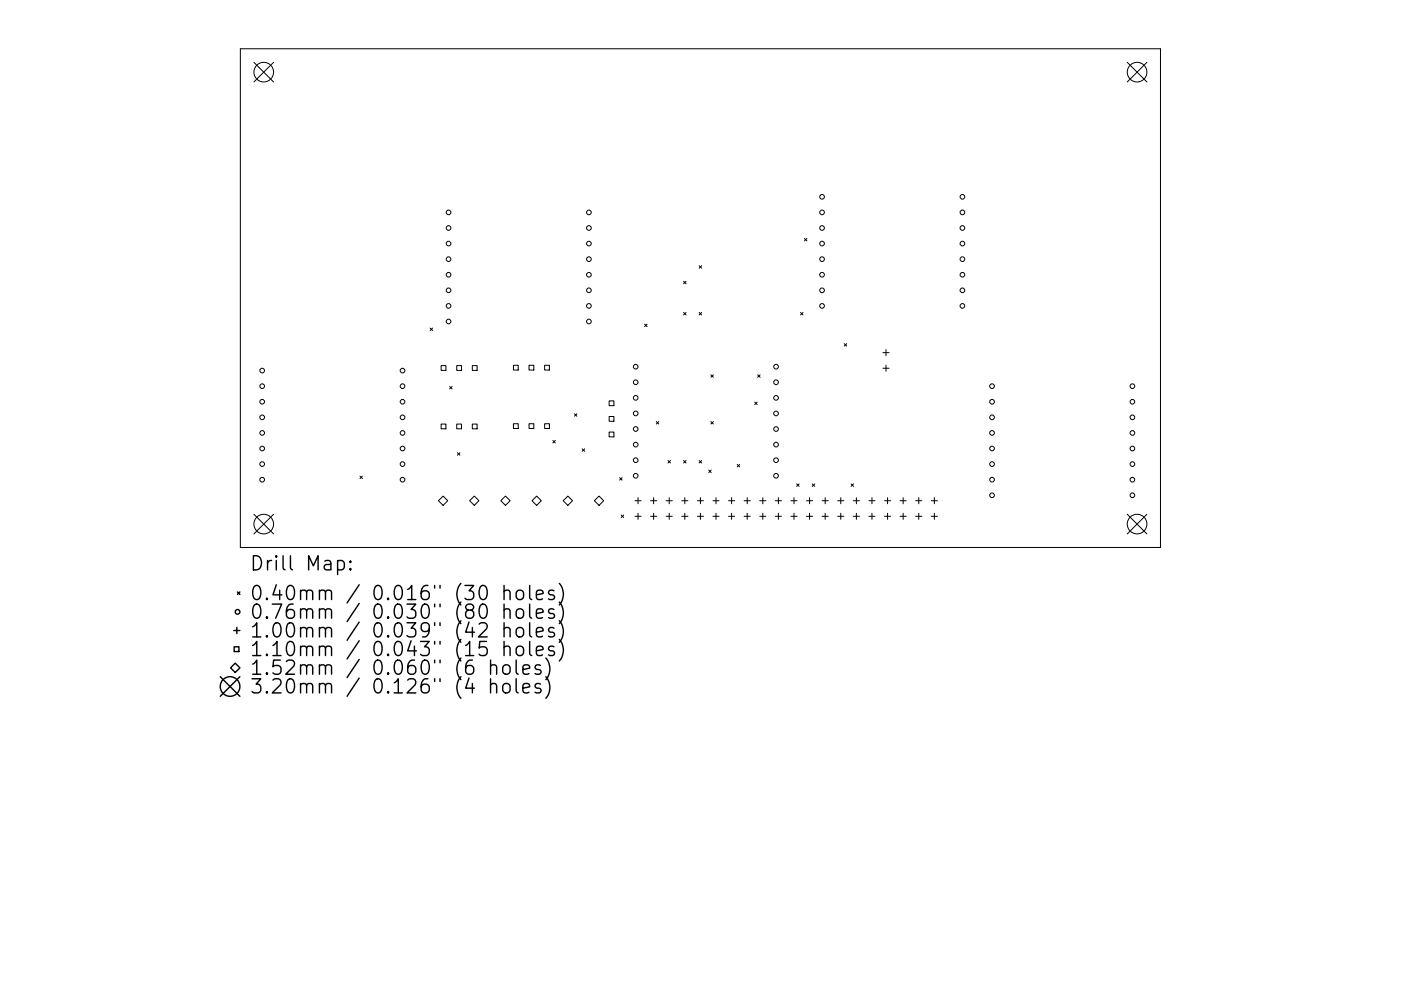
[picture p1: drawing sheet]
<svg xmlns="http://www.w3.org/2000/svg" width="297mm" height="210mm" viewBox="0 0 297 210" stroke-linecap="round" stroke-linejoin="round" font-family="sans-serif">
<defs><g id="words">
<g font-size="4.2">
<text x="52.9" y="121.1">Drill Map:</text>
<text x="52.9" y="127.4">0.40mm / 0.016&quot; (30 holes)</text>
<text x="52.9" y="131.3">0.76mm / 0.030&quot; (80 holes)</text>
<text x="52.9" y="135.3">1.00mm / 0.039&quot; (42 holes)</text>
<text x="52.9" y="139.2">1.10mm / 0.043&quot; (15 holes)</text>
<text x="52.9" y="143.2">1.52mm / 0.060&quot; (6 holes)</text>
<text x="52.9" y="147.2">3.20mm / 0.126&quot; (4 holes)</text>
</g>
</g></defs>
<g fill="none" stroke="#000" stroke-width=".21">
<path d="M51 10.3h195v105.9h-195zM53.8 13.2l4.2 4.2M58 13.2l-4.2 4.2M239 13.2l4.2 4.2M243.2 13.2l-4.2 4.2M144.9 59.7l.6 .5M145.5 59.7l-.6 .5M148.2 56.4l.6 .5M148.8 56.4l-.6 .5M170.6 50.6l.5 .5M171.1 50.6l-.5 .5M91.2 69.6l.5 .5"/>
<path d="M91.7 69.6l-.5 .5M93.5 77.6h1v1h-1zM96.8 77.6h1v1h-1zM100.1 77.6h1.1v1h-1.1zM108.9 77.5h1v1h-1zM112.2 77.5h1v1h-1zM115.5 77.5h1v1h-1zM136.7 68.8l.5 .5M137.2 68.8l-.5 .5M144.9 66.3l.6 .5M145.5 66.3l-.6 .5M148.2 66.3l.6 .5"/>
<path d="M148.8 66.3l-.6 .5M150.7 79.5l.5 .5M151.2 79.5l-.5 .5M160.6 79.5l.6 .5M161.2 79.5l-.6 .5M169.7 66.3l.6 .5M170.3 66.3l-.6 .5M179 72.9l.5 .5M179.5 72.9l-.5 .5M187.2 74.8h1.3M187.2 78.1h1.3M187.8 74.2v1.3"/>
<path d="M187.8 77.5v1.3M93.5 90h1v1h-1zM95.3 82l.6 .5M95.9 82l-.6 .5M96.8 90h1v1h-1zM97 96.1l.5 .5M97.5 96.1l-.5 .5M100.1 90h1.1v1h-1.1zM108.9 89.9h1v1h-1zM112.2 89.9h1v1h-1zM115.5 89.9h1v1h-1zM117.2 93.5l.5 .5"/>
<path d="M117.7 93.5l-.5 .5M121.8 87.8l.5 .5M122.3 87.8l-.5 .5M123.4 95.2l.6 .5M124 95.2l-.6 .5M129.1 85.1h1.1v1h-1.1zM129.1 88.4h1.1v1h-1.1zM129.1 91.7h1.1v1h-1.1zM139.1 89.4l.6 .6M139.7 89.4l-.6 .6M141.6 97.7l.5 .5M142.1 97.7l-.5 .5"/>
<path d="M144.9 97.7l.6 .5M145.5 97.7l-.6 .5M148.2 97.7l.6 .5M148.8 97.7l-.6 .5M150.3 99.7l.5 .6M150.7 89.4l.5 .6M150.8 99.7l-.5 .6M151.2 89.4l-.5 .6M156.3 98.5l.5 .6M156.8 98.5l-.5 .6M160 85.3l.5 .5M160.5 85.3l-.5 .5"/>
<path d="M53.8 109.1l4.2 4.2M58 109.1l-4.2 4.2M76.3 101l.5 .5M76.8 101l-.5 .5M93 106.2l.9-1 1 1-1 1zM99.6 106.2l1-1 .9 1-.9 1zM106.2 106.2l1-1 1 1-1 1zM112.8 106.2l1-1 1 1-1 1zM119.4 106.2l1-1 1 1-1 1zM126 106.2l1-1 1 1-1 1zM131.4 101.3l.5 .6M131.7 109.3l.5 .5"/>
<path d="M131.9 101.3l-.5 .6M132.2 109.3l-.5 .5M134.6 106.2h1.3M134.6 109.5h1.3M135.3 105.6v1.3M135.3 108.9v1.3M137.9 106.2h1.3M137.9 109.5h1.3M138.6 105.6v1.3M138.6 108.9v1.3M141.2 106.2h1.3M141.2 109.5h1.3"/>
<path d="M141.9 105.6v1.3M141.9 108.9v1.3M144.5 106.2h1.3M144.5 109.5h1.3M145.2 105.6v1.3M145.2 108.9v1.3M147.9 106.2h1.3M147.9 109.5h1.3M148.5 105.6v1.3M148.5 108.9v1.3M151.2 106.2h1.3M151.2 109.5h1.3"/>
<path d="M151.8 105.6v1.3M151.8 108.9v1.3M154.5 106.2h1.3M154.5 109.5h1.3M155.1 105.6v1.3M155.1 108.9v1.3M157.8 106.2h1.3M157.8 109.5h1.3M158.4 105.6v1.3M158.4 108.9v1.3M161.1 106.2h1.3M161.1 109.5h1.3"/>
<path d="M161.7 105.6v1.3M161.7 108.9v1.3M164.4 106.2h1.3M164.4 109.5h1.3M165 105.6v1.3M165 108.9v1.3M167.7 106.2h1.3M167.7 109.5h1.3M168.3 105.6v1.3M168.3 108.9v1.3M168.9 102.7l.5 .5M169.4 102.7l-.5 .5"/>
<path d="M171 106.2h1.3M171 109.5h1.3M171.6 105.6v1.3M171.6 108.9v1.3M172.2 102.7l.5 .5M172.7 102.7l-.5 .5M174.3 106.2h1.3M174.3 109.5h1.3M175 105.6v1.3M175 108.9v1.3M177.6 106.2h1.3M177.6 109.5h1.3"/>
<path d="M178.3 105.6v1.3M178.3 108.9v1.3M180.4 102.7l.6 .5M180.9 106.2h1.3M180.9 109.5h1.3M181 102.7l-.6 .5M181.6 105.6v1.3M181.6 108.9v1.3M184.2 106.2h1.3M184.2 109.5h1.3M184.9 105.6v1.3M184.9 108.9v1.3"/>
<path d="M187.5 106.2h1.3M187.5 109.5h1.3M188.2 105.6v1.3M188.2 108.9v1.3M190.8 106.2h1.3M190.8 109.5h1.3M191.5 105.6v1.3M191.5 108.9v1.3M194.1 106.2h1.3M194.1 109.5h1.3M194.8 105.6v1.3M194.8 108.9v1.3"/>
<path d="M197.4 106.2h1.3M197.4 109.5h1.3M198.1 105.6v1.3M198.1 108.9v1.3M239 109.1l4.2 4.2M243.2 109.1l-4.2 4.2"/>
<circle cx="55.9" cy="15.3" r="2.08"/>
<circle cx="241.1" cy="15.3" r="2.08"/>
<circle cx="95.1" cy="51.7" r=".5"/>
<circle cx="95.1" cy="48.4" r=".5"/>
<circle cx="95.1" cy="55" r=".5"/>
<circle cx="95.1" cy="58.3" r=".5"/>
<circle cx="95.1" cy="45.1" r=".5"/>
<circle cx="124.9" cy="58.3" r=".5"/>
<circle cx="124.9" cy="48.4" r=".5"/>
<circle cx="124.9" cy="55" r=".5"/>
<circle cx="124.9" cy="51.7" r=".5"/>
<circle cx="124.9" cy="45.1" r=".5"/>
<circle cx="174.3" cy="51.7" r=".5"/>
<circle cx="174.3" cy="58.3" r=".5"/>
<circle cx="174.3" cy="55" r=".5"/>
<circle cx="174.3" cy="48.4" r=".5"/>
<circle cx="174.3" cy="41.8" r=".5"/>
<circle cx="174.3" cy="45.1" r=".5"/>
<circle cx="204.1" cy="48.4" r=".5"/>
<circle cx="204.1" cy="55" r=".5"/>
<circle cx="204.1" cy="58.3" r=".5"/>
<circle cx="204.1" cy="51.7" r=".5"/>
<circle cx="204.1" cy="41.8" r=".5"/>
<circle cx="204.1" cy="45.1" r=".5"/>
<circle cx="55.6" cy="78.6" r=".5"/>
<circle cx="85.3" cy="78.6" r=".5"/>
<circle cx="95.1" cy="68.2" r=".5"/>
<circle cx="95.1" cy="61.6" r=".5"/>
<circle cx="95.1" cy="64.9" r=".5"/>
<circle cx="124.9" cy="68.2" r=".5"/>
<circle cx="124.9" cy="61.6" r=".5"/>
<circle cx="124.9" cy="64.9" r=".5"/>
<circle cx="134.8" cy="77.8" r=".5"/>
<circle cx="164.5" cy="77.8" r=".5"/>
<circle cx="174.3" cy="64.9" r=".5"/>
<circle cx="174.3" cy="61.6" r=".5"/>
<circle cx="204.1" cy="64.9" r=".5"/>
<circle cx="204.1" cy="61.6" r=".5"/>
<circle cx="55.6" cy="95.2" r=".5"/>
<circle cx="55.6" cy="88.5" r=".5"/>
<circle cx="55.6" cy="91.9" r=".5"/>
<circle cx="55.6" cy="85.2" r=".5"/>
<circle cx="55.6" cy="81.9" r=".5"/>
<circle cx="55.6" cy="98.5" r=".5"/>
<circle cx="85.3" cy="88.5" r=".5"/>
<circle cx="85.3" cy="95.2" r=".5"/>
<circle cx="85.3" cy="91.9" r=".5"/>
<circle cx="85.3" cy="85.2" r=".5"/>
<circle cx="85.3" cy="81.9" r=".5"/>
<circle cx="85.3" cy="98.5" r=".5"/>
<circle cx="134.8" cy="94.3" r=".5"/>
<circle cx="134.8" cy="97.6" r=".5"/>
<circle cx="134.8" cy="84.4" r=".5"/>
<circle cx="134.8" cy="81.1" r=".5"/>
<circle cx="134.8" cy="87.7" r=".5"/>
<circle cx="134.8" cy="91" r=".5"/>
<circle cx="164.5" cy="94.3" r=".5"/>
<circle cx="164.5" cy="97.6" r=".5"/>
<circle cx="164.5" cy="84.4" r=".5"/>
<circle cx="164.5" cy="81.1" r=".5"/>
<circle cx="164.5" cy="91" r=".5"/>
<circle cx="164.5" cy="87.7" r=".5"/>
<circle cx="210.3" cy="95.2" r=".5"/>
<circle cx="210.3" cy="91.9" r=".5"/>
<circle cx="210.3" cy="88.5" r=".5"/>
<circle cx="210.3" cy="85.2" r=".5"/>
<circle cx="210.3" cy="81.9" r=".5"/>
<circle cx="210.3" cy="98.5" r=".5"/>
<circle cx="240.1" cy="91.9" r=".5"/>
<circle cx="240.1" cy="95.2" r=".5"/>
<circle cx="240.1" cy="88.5" r=".5"/>
<circle cx="240.1" cy="85.2" r=".5"/>
<circle cx="240.1" cy="81.9" r=".5"/>
<circle cx="240.1" cy="98.5" r=".5"/>
<circle cx="55.6" cy="101.8" r=".5"/>
<circle cx="55.9" cy="111.2" r="2.08"/>
<circle cx="85.3" cy="101.8" r=".5"/>
<circle cx="134.8" cy="100.9" r=".5"/>
<circle cx="164.5" cy="100.9" r=".5"/>
<circle cx="210.3" cy="105.1" r=".5"/>
<circle cx="210.3" cy="101.8" r=".5"/>
<circle cx="240.1" cy="105.1" r=".5"/>
<circle cx="240.1" cy="101.8" r=".5"/>
<circle cx="241.1" cy="111.2" r="2.08"/>
</g>
<g fill="none" stroke="#000" stroke-width=".3">
<path d="M71.6 119.1l.8-.2 .6 .6v.8l-.3 .5-.3 .1-.8-.1M74.3 119.1l.1 .1-.1 .1-.1-.1 .1-.1v.2M49.6 133.8h1.3M49.6 137.2h1.1v1h-1.1zM50.2 133.1v1.3M50.3 125.6l.6 .5M50.9 125.6l-.6 .5M74.3 120.6l.1 .2-.1 .1-.1-.1 .1-.2v.3M106.9 125.5a.74 .74 0 0 1 1.3 .1v1.6M106.9 129.5a.74 .74 0 0 1 1.3 .1v1.6M106.9 133.4a.74 .74 0 0 1 1.3 .2v1.5M106.9 137.4a.74 .74 0 0 1 1.3 .1v1.6"/>
<path d="M106.9 124.2v3M106.9 128.2v3M106.9 132.1v3M106.9 136.1v3M109.6 125.5a.81 .81 0 0 1 .8-.3 .81 .81 0 0 1 .6 .6v.8a.81 .81 0 0 1-.8 .6 .81 .81 0 0 1-.8-.6v-.8zM109.6 133.4a.81 .81 0 0 1 .8-.3 .81 .81 0 0 1 .6 .6v.9a.81 .81 0 0 1-.8 .6 .81 .81 0 0 1-.8-.6v-.9zM109.7 129.3a.81 .81 0 0 1 1.3 .4v.9a.81 .81 0 0 1-.8 .6 .81 .81 0 0 1-.8-.6v-.9zM109.7 137.2a.81 .81 0 0 1 1.3 .5v.8a.81 .81 0 0 1-.8 .6 .81 .81 0 0 1-.8-.6v-.8zM112.3 124.2v2.6l.4 .4M112.3 128.2v2.5l.4 .5M112.3 132.1v2.6l.4 .4M112.3 136.1v2.6l.4 .4"/>
<path d="M113.7 126.2l1.5-.3-.2-.5-.8-.2-.5 .4v1.2l.2 .3 .3 .1 .8-.1M113.7 130.2l1.5-.3-.2-.6-.8-.1-.5 .4v1.1l.2 .3 .3 .2 .8-.2M113.7 134.1l1.5-.3-.2-.5-.8-.2-.5 .5v1.1l.2 .3 .3 .1 .8-.1M113.7 138.1l1.5-.3-.2-.6-.8-.1-.5 .4v1.2l.2 .2 .3 .2 .8-.2M115.7 139.6a3.4 3.4 0 0 1 0 4.6M117.4 125.4l-.7-.2-.4 .4 .1 .5 1 .3 .2 .2-.2 .5-.2 .1-.9-.1M117.4 129.3l-.7-.1-.4 .4 .1 .4 1 .3 .2 .3-.2 .4-.2 .2-.9-.2M117.4 133.3l-.7-.2-.4 .5 .1 .4 1 .3 .2 .3-.2 .4-.2 .1-.9-.1M117.4 137.2l-.7-.1-.4 .4 .1 .4 1 .3 .2 .3-.2 .4-.2 .2-.9-.2M118.6 123.8a3.4 3.4 0 0 1 0 4.6M118.6 127.7a3.4 3.4 0 0 1 0 4.6M118.6 131.7a3.4 3.4 0 0 1 0 4.6"/>
<path d="M118.6 135.7a3.4 3.4 0 0 1 0 4.5M46.7 143.6l4.2 4.1M49.9 140.7l1 1-1 1-1-1zM50.9 143.6l-4.2 4.1M104 141.3a.74 .74 0 0 1 1.3 .2v1.5M104 145.3a.74 .74 0 0 1 1.3 .1v1.6M104 140v3M104 144v3M106.7 141.3a.81 .81 0 0 1 .8-.3 .81 .81 0 0 1 .7 .6v.9a.81 .81 0 0 1-.8 .6 .81 .81 0 0 1-.8-.6v-.9zM106.7 145.3a.81 .81 0 0 1 .8-.3 .81 .81 0 0 1 .7 .6v.8a.81 .81 0 0 1-.8 .6 .81 .81 0 0 1-.8-.6v-.8zM109.4 140v2.6l.5 .4M109.4 144v2.6l.5 .4"/>
<path d="M110.9 142l1.4-.2-.1-.6-.9-.2-.4 .5v1.1l.1 .3 .3 .1 .9-.1M110.9 146l1.4-.3-.1-.5-.9-.2-.4 .4v1.2l.1 .3 .3 .1 .9-.1M114.6 141.2l-.7-.2-.5 .5 .2 .4 1 .3 .1 .3-.1 .4-.3 .1-.9-.1M114.6 145.2l-.7-.2-.5 .4 .2 .5 1 .3 .1 .2-.1 .5-.3 .1-.9-.1M115.7 143.6a3.4 3.4 0 0 1 0 4.6"/>
<circle cx="50.4" cy="129.8" r=".5"/>
<circle cx="48.8" cy="145.7" r="2.08"/>
</g>
<use href="#words"/>
</svg>
